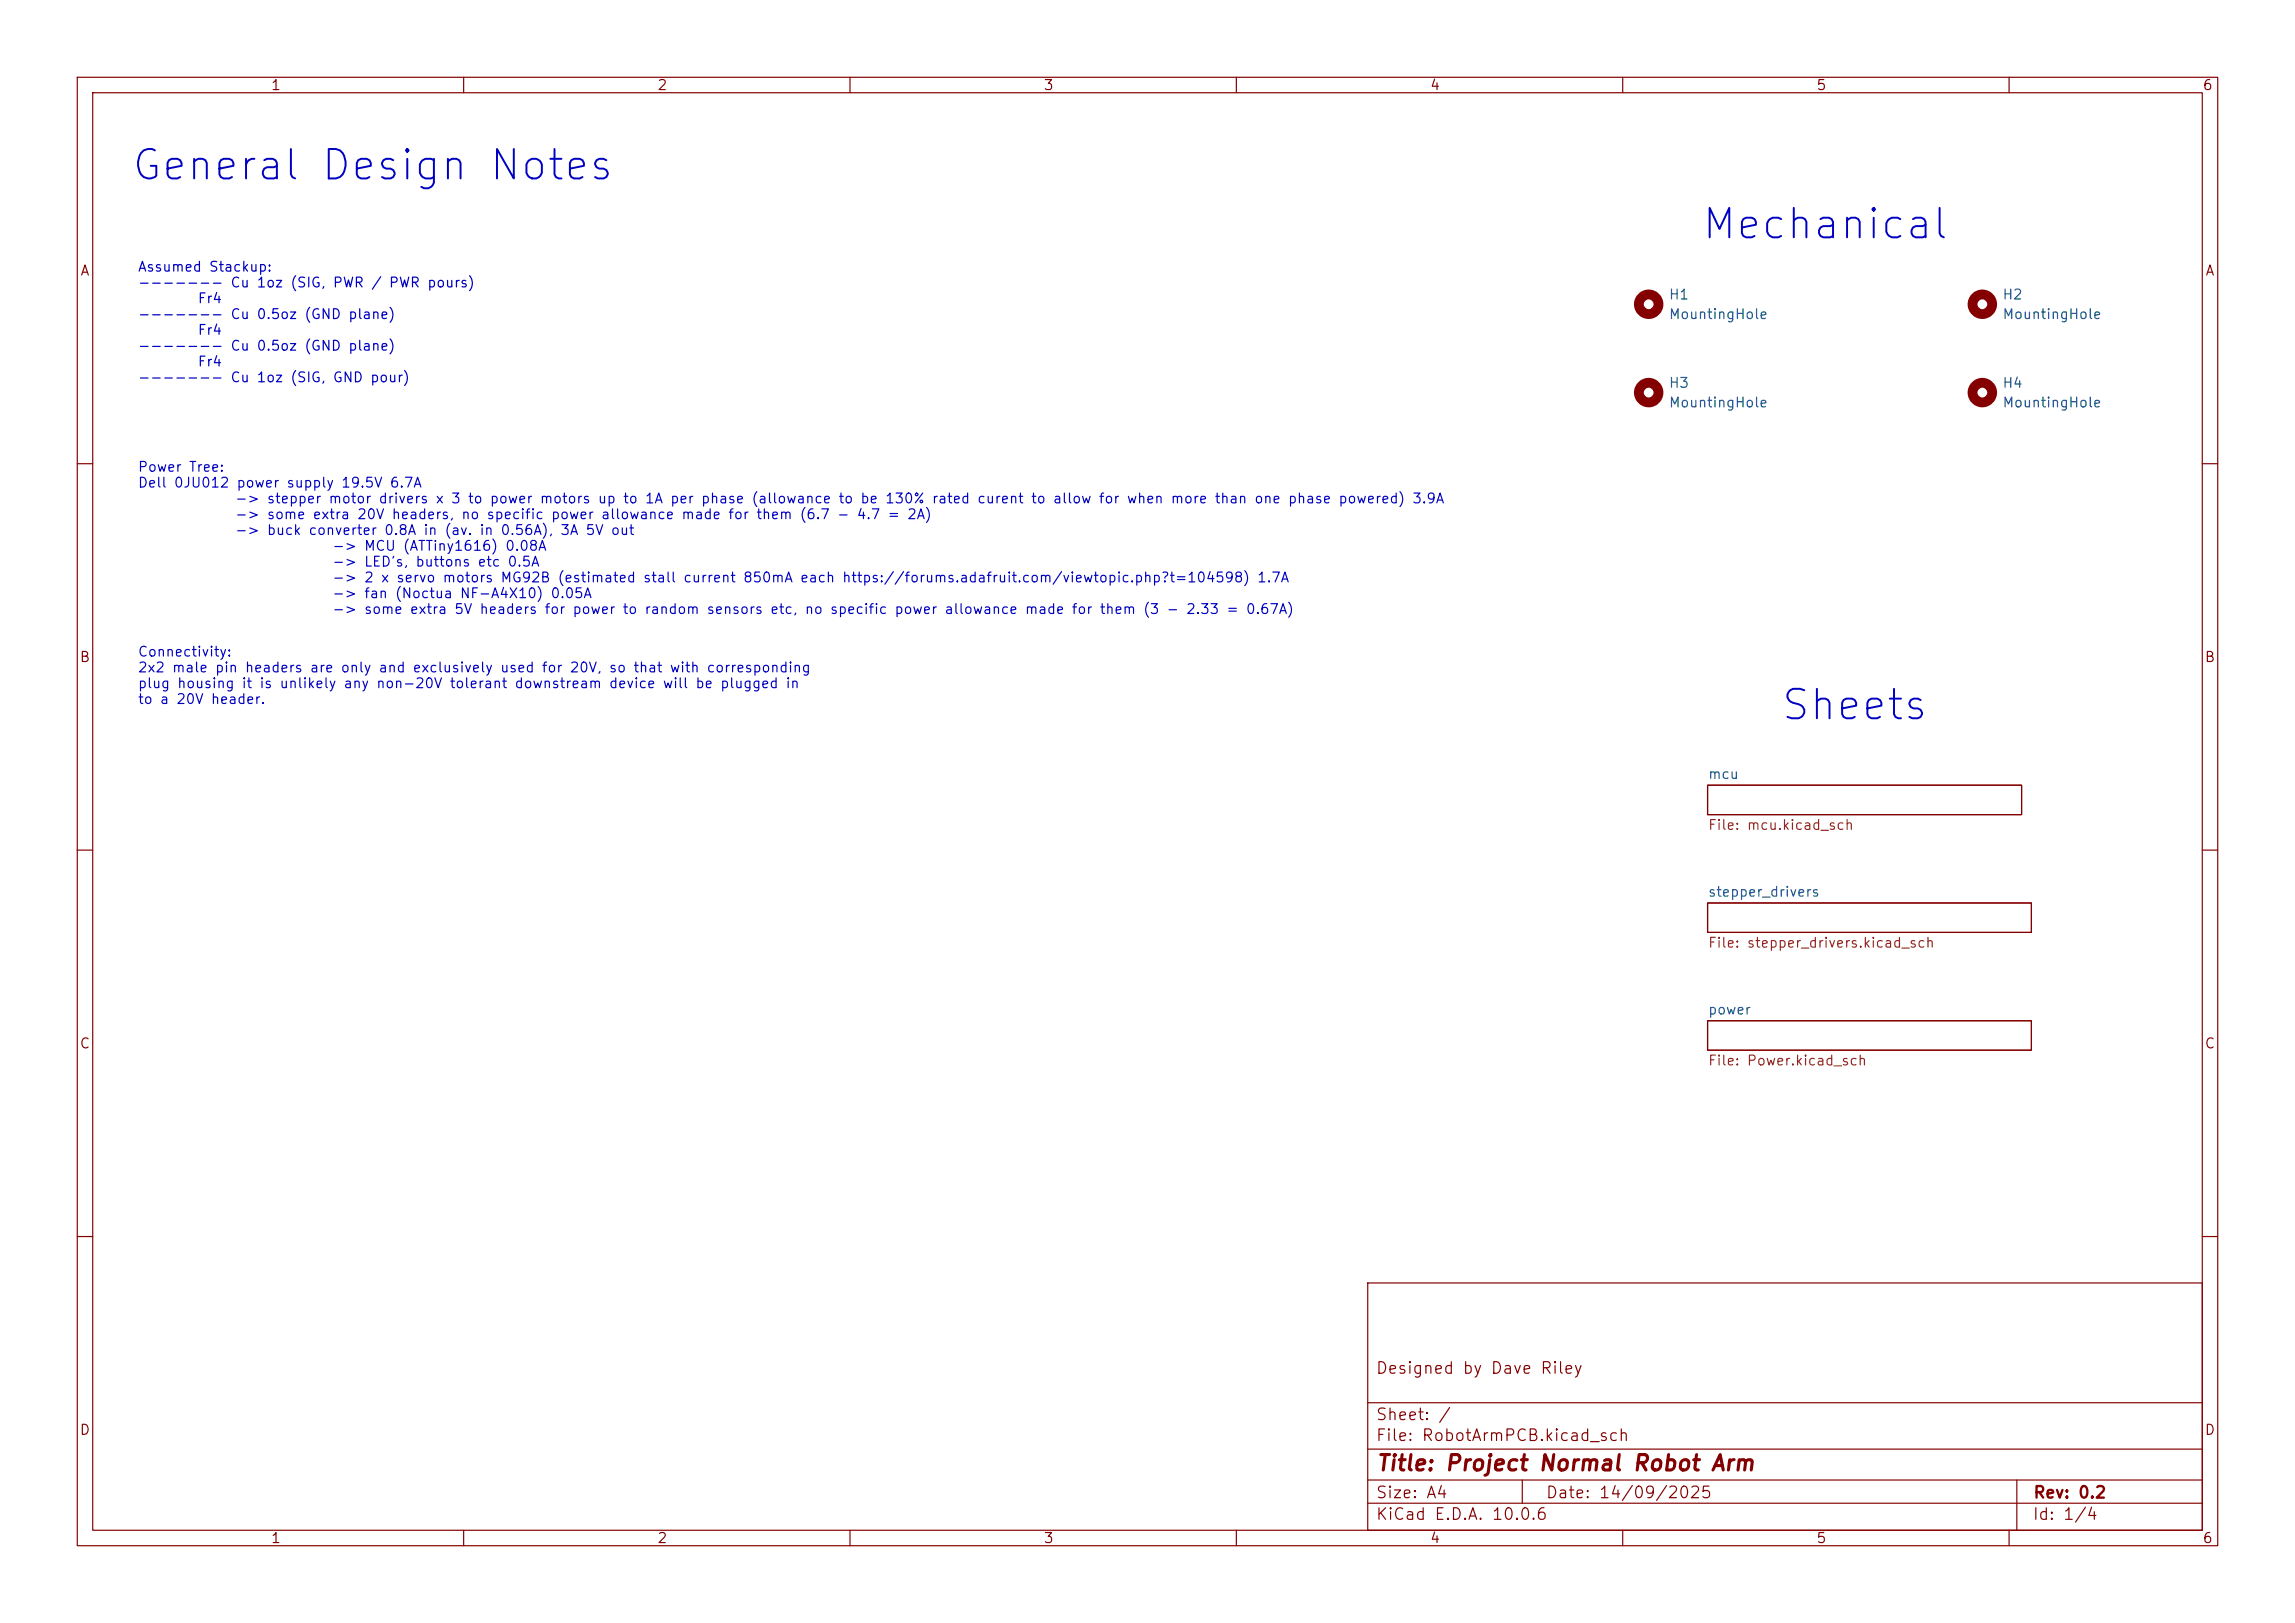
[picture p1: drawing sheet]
<svg xmlns="http://www.w3.org/2000/svg" width="297mm" height="210mm" viewBox="0 0 297 210" stroke-linecap="round" stroke-linejoin="round" font-family="sans-serif">
<defs><g id="words">
<g font-size="3.8" fill="#0000c2">
<text x="16.8" y="24.2">General Design Notes</text>
<text x="220" y="31.9">Mechanical</text>
<text x="230.2" y="94.1">Sheets</text>
</g>
<text font-size="2" fill="#840000" x="178" y="190.8">Title: Project Normal Robot Arm</text>
<g font-size="1.5" fill="#840000">
<text x="178" y="178.1">Designed by Dave Riley</text>
<text x="178" y="184.1">Sheet: /</text>
<text x="178" y="186.8">File: RobotArmPCB.kicad_sch</text>
<text x="178" y="197">KiCad E.D.A. 10.0.6</text>
<text x="178" y="194.2">Size: A4</text>
<text x="200" y="194.2">Date: 14/09/2025</text>
<text x="263" y="197">Id: 1/4</text>
<text x="263" y="194.2">Rev: 0.2</text>
</g>
<g font-size="1.3" fill="#840000">
<text x="35" y="12">1</text>
<text x="85" y="12">2</text>
<text x="135" y="12">3</text>
<text x="185" y="12">4</text>
<text x="235" y="12">5</text>
<text x="285" y="12">6</text>
<text x="10.3" y="36">A</text>
<text x="285.3" y="36">A</text>
<text x="10.2" y="86">B</text>
<text x="285.2" y="86">B</text>
<text x="10.2" y="136">C</text>
<text x="285.2" y="136">C</text>
<text x="10.2" y="186">D</text>
<text x="285.2" y="186">D</text>
<text x="35" y="200">1</text>
<text x="85" y="200">2</text>
<text x="135" y="200">3</text>
<text x="185" y="200">4</text>
<text x="235" y="200">5</text>
<text x="285" y="200">6</text>
</g>
<g font-size="1.3" fill="#0000c2">
<text x="17.8" y="35.5">Assumed Stackup:</text>
<text x="17.8" y="37.5">------- Cu 1oz (SIG, PWR / PWR pours)</text>
<text x="17.8" y="41.6">------- Cu 0.5oz (GND plane)</text>
<text x="25.5" y="39.6">Fr4</text>
<text x="17.8" y="45.7">------- Cu 0.5oz (GND plane)</text>
<text x="25.5" y="43.6">Fr4</text>
<text x="25.5" y="47.7">Fr4</text>
<text x="17.8" y="49.8">------- Cu 1oz (SIG, GND pour)</text>
<text x="17.8" y="61.4">Power Tree:</text>
<text x="17.8" y="63.4">Dell 0JU012 power supply 19.5V 6.7A</text>
<text x="30.3" y="65.5">-&gt; stepper motor drivers x 3 to power motors up to 1A per phase (allowance to be 130% rated curent to allow for when more than one phase powered) 3.9A</text>
<text x="30.3" y="67.5">-&gt; some extra 20V headers, no specific power allowance made for them (6.7 - 4.7 = 2A)</text>
<text x="30.3" y="69.5">-&gt; buck converter 0.8A in (av. in 0.56A), 3A 5V out</text>
<text x="42.9" y="71.6">-&gt; MCU (ATTiny1616) 0.08A</text>
<text x="42.9" y="73.6">-&gt; LED's, buttons etc 0.5A</text>
<text x="42.9" y="75.7">-&gt; 2 x servo motors MG92B (estimated stall current 850mA each https://forums.adafruit.com/viewtopic.php?t=104598) 1.7A</text>
<text x="42.9" y="77.7">-&gt; fan (Noctua NF-A4X10) 0.05A</text>
<text x="42.9" y="79.8">-&gt; some extra 5V headers for power to random sensors etc, no specific power allowance made for them (3 - 2.33 = 0.67A)</text>
<text x="17.8" y="85.3">Connectivity:</text>
<text x="17.8" y="87.3">2x2 male pin headers are only and exclusively used for 20V, so that with corresponding</text>
<text x="17.8" y="89.4">plug housing it is unlikely any non-20V tolerant downstream device will be plugged in</text>
<text x="17.8" y="91.4">to a 20V header.</text>
</g>
<g font-size="1.3" fill="#006464">
<text x="215.9" y="39.1">H1</text>
<text x="215.9" y="41.6">MountingHole</text>
<text x="259.1" y="39.1">H2</text>
<text x="259.1" y="41.6">MountingHole</text>
<text x="215.9" y="50.5">H3</text>
<text x="215.9" y="53">MountingHole</text>
<text x="259.1" y="50.5">H4</text>
<text x="259.1" y="53">MountingHole</text>
<text x="221" y="101.1">mcu</text>
<text x="221" y="116.3">stepper_drivers</text>
<text x="221" y="131.6">power</text>
</g>
<g font-size="1.3" fill="#725600">
<text x="221" y="107.7">File: mcu.kicad_sch</text>
<text x="221" y="122.9">File: stepper_drivers.kicad_sch</text>
<text x="221" y="138.2">File: Power.kicad_sch</text>
</g>
</g></defs>
<g fill="none" stroke="#840000" stroke-width=".15">
<path d="M10 10h277v190h-277zM12 12h273v186h-273zM60 10v2M110 10v2M160 10v2M210 10v2M260 10v2M10 60h2M285 60h2M10 110h2M221 116.8h41.9v3.9h-41.9zM221 101.6h40.6v3.8h-40.6z"/>
<path d="M285 110h2M221 132.1h41.9v3.8h-41.9zM10 160h2M177 166h108v32h-108zM285 160h2M60 198v2M110 198v2M160 198v2M177 194.5h108M177 191.5h108M177 187.5h108M177 181.5h108"/>
<path d="M197 191.5v3M210 198v2M260 198v2M261 191.5v6.5"/>
</g>
<g fill="none" stroke="#840000" stroke-width="1.3">
<circle cx="213.4" cy="39.4" r="1.27"/>
<circle cx="256.5" cy="39.4" r="1.27"/>
<circle cx="213.4" cy="50.8" r="1.27"/>
<circle cx="256.5" cy="50.8" r="1.27"/>
</g>
<use href="#words"/>
</svg>
